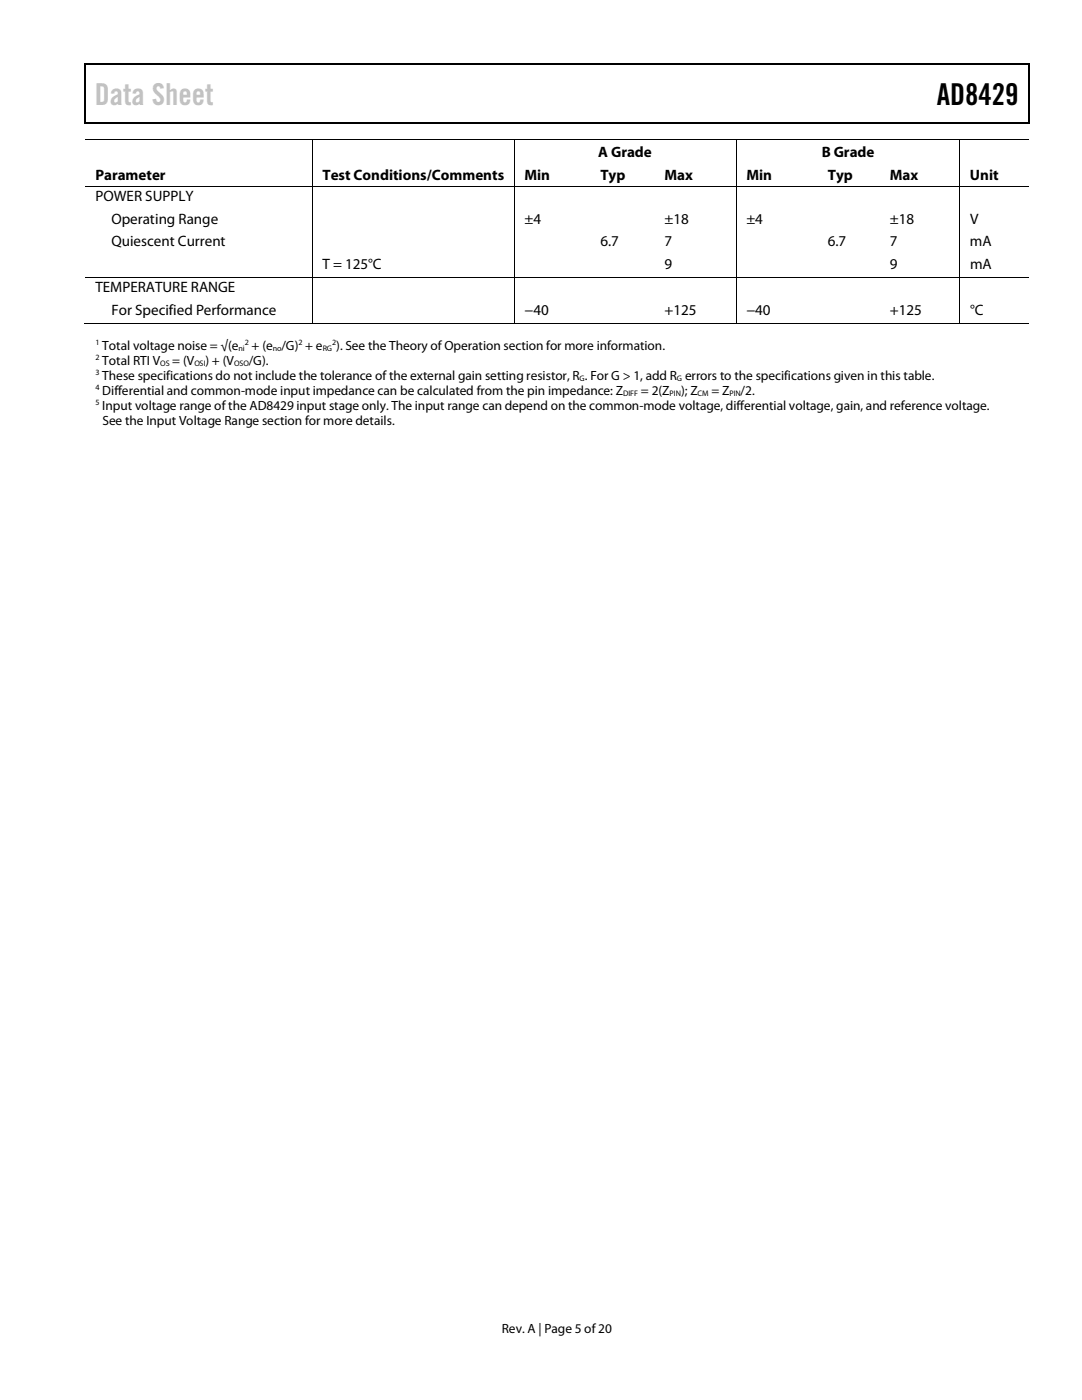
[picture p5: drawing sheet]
<svg xmlns="http://www.w3.org/2000/svg" width="216mm" height="279mm" viewBox="0 0 216 279" stroke-linecap="round" stroke-linejoin="round" font-family="sans-serif">
<defs><g id="words">
<text font-size="6" fill="#c1c1c1" x="18.9" y="20.9">Data Sheet</text>
<text font-size="6" x="186.9" y="20.9">AD8429</text>
<g font-size="3">
<text x="19" y="35.9">Parameter</text>
<text x="64.3" y="35.9">Test Conditions/Comments</text>
<text x="104.6" y="35.9">Min</text>
<text x="119.4" y="31.4">A Grade</text>
<text x="119.8" y="35.9">Typ</text>
<text x="132.6" y="35.9">Max</text>
<text x="148.9" y="35.9">Min</text>
<text x="164" y="31.4">B Grade</text>
<text x="165.2" y="35.9">Typ</text>
<text x="177.5" y="35.9">Max</text>
<text x="193.5" y="35.9">Unit</text>
<text x="19" y="40.2">POWER SUPPLY</text>
<text x="22.2" y="44.7">Operating Range</text>
<text x="104.6" y="44.7">±4</text>
<text x="132.6" y="44.7">±18</text>
<text x="148.9" y="44.7">±4</text>
<text x="177.6" y="44.7">±18</text>
<text x="193.6" y="44.7">V</text>
<text x="22.2" y="49.1">Quiescent Current</text>
<text x="64.3" y="53.6">T = 125°C</text>
<text x="119.8" y="49.1">6.7</text>
<text x="132.6" y="49.1">7</text>
<text x="132.6" y="53.6">9</text>
<text x="165.2" y="49.1">6.7</text>
<text x="177.5" y="49.1">7</text>
<text x="177.5" y="53.6">9</text>
<text x="193.5" y="49.1">mA</text>
<text x="193.6" y="53.6">mA</text>
<text x="19" y="58.3">TEMPERATURE RANGE</text>
<text x="22.2" y="62.8">For Specified Performance</text>
<text x="104.6" y="62.8">−40</text>
<text x="132.6" y="62.8">+125</text>
<text x="148.9" y="62.8">−40</text>
<text x="177.6" y="62.8">+125</text>
<text x="193.6" y="62.8">°C</text>
</g>
<g font-size="2.7">
<text x="20.4" y="69.8">Total voltage noise = √(e</text>
<text x="50.2" y="69.8">+ (e /G) + e</text>
<text x="67.1" y="69.8">). See the Theory of Operation section for more information.</text>
<text x="20.4" y="72.8">Total RTI V</text>
<text x="20.4" y="75.8">These specifications do not include the tolerance of the external gain setting resistor, R . For G &gt; 1, add R errors to the specifications given in this table.</text>
<text x="34.4" y="72.8">= (V</text>
<text x="41" y="72.8">) + (V</text>
<text x="49.7" y="72.8">/G).</text>
<text x="20.4" y="78.8">Differential and common-mode input impedance can be calculated from the pin impedance: Z</text>
<text x="20.4" y="81.8">Input voltage range of the AD8429 input stage only. The input range can depend on the common-mode voltage, differential voltage, gain, and reference voltage.</text>
<text x="127.9" y="78.8">= 2(Z</text>
<text x="135.9" y="78.8">); Z</text>
<text x="141.9" y="78.8">= Z</text>
<text x="147.8" y="78.8">/2.</text>
<text x="20.4" y="84.8">See the Input Voltage Range section for more details.</text>
<text x="100.1" y="266">Rev. A | Page 5 of20</text>
</g>
<g font-size="1.6">
<text x="19" y="68.9">1</text>
<text x="19" y="71.9">2</text>
<text x="47.6" y="70">ni</text>
<text x="48.9" y="68.9">2</text>
<text x="54.4" y="70">no</text>
<text x="59.6" y="68.9">2</text>
<text x="64.4" y="70">RG</text>
<text x="66.3" y="68.9">2</text>
<text x="19" y="74.9">3</text>
<text x="19" y="77.9">4</text>
<text x="32" y="73">OS</text>
<text x="38.8" y="73">OSI</text>
<text x="46.7" y="73">OSO</text>
<text x="115.7" y="76">G</text>
<text x="135.1" y="76">G</text>
<text x="19" y="80.9">5</text>
<text x="124.4" y="79">DIFF</text>
<text x="133.6" y="79">PIN</text>
<text x="139.2" y="79">CM</text>
<text x="145.6" y="79">PIN</text>
</g>
</g></defs>
<g fill="#000">
<path d="M16.9 12.7h.2v1h-.2zM16.9 12.7h.2v.3h-.2zM82.5 12.7h.3v.3h-.3zM205.1 12.7h.3v1h-.3zM205.1 12.7h.3v.3h-.3zM16.9 24.4h.2v.2h-.2zM62.2 27.9h.2v.1h-.2zM62.2 37h.2v.2h-.2zM82.3 24.4h.2v.2h-.2zM102.5 27.9h.2v.1h-.2zM102.5 37h.2v.2h-.2zM117.8 37h.1v.2h-.1z"/>
<path d="M130.6 37h.2v.2h-.2zM146.8 27.9h.2v.1h-.2zM146.8 37h.2v.2h-.2zM163.2 37h.1v.2h-.1zM175.5 37h.2v.2h-.2zM191.4 27.9h.2v.1h-.2zM191.4 37h.2v.2h-.2zM205.1 24.4h.3v.2h-.3zM62.2 55.2h.2v.2h-.2zM102.5 55.2h.2v.2h-.2zM117.8 55.2h.1v.2h-.1zM130.6 55.2h.2v.2h-.2z"/>
<path d="M146.8 55.2h.2v.2h-.2zM163.2 55.2h.1v.2h-.1zM175.5 55.2h.2v.2h-.2zM191.4 55.2h.2v.2h-.2zM62.2 64.4h.2v.2h-.2zM102.5 64.4h.2v.2h-.2zM117.5 64.4h.2v.2h-.2zM130.3 64.4h.2v.2h-.2zM146.8 64.4h.2v.2h-.2zM162.9 64.4h.2v.2h-.2zM175.3 64.4h.1v.2h-.1zM191.4 64.4h.2v.2h-.2z"/>
</g>
<path d="M17 13.7v10.7M17.1 12.8h65.4M82.8 12.8h122.3M205.2 13.7v10.7M17.1 24.5h188" fill="none" stroke="#000" stroke-width=".25"/>
<g fill="none" stroke="#000" stroke-width=".2">
<path d="M17 27.9h45.2M17 37.1h45.2M62.3 28v9M62.3 37.2v18M62.4 27.9h40.1M62.4 37.1h40.1M102.6 28v9M102.6 37.2v18M102.7 27.9h44.1M102.7 37.1h15.1M117.9 37.1h12.7M130.8 37.1h16"/>
<path d="M146.9 28v9M146.9 37.2v18M147 27.9h44.4M147 37.1h16.2M163.3 37.1h12.2M175.7 37.1h15.7M191.5 28v9M191.5 37.2v18M191.6 27.9h13.6M191.6 37.1h13.6M17 55.3h45.2M62.3 55.4v9"/>
<path d="M62.4 55.3h40.1M102.6 55.4v9M102.7 55.3h15.1M117.9 55.3h12.7M130.8 55.3h16M146.9 55.4v9M147 55.3h16.2M163.3 55.3h12.2M175.7 55.3h15.7M191.5 55.4v9M191.6 55.3h13.6M16.8 64.5h45.4"/>
<path d="M62.4 64.5h40.1M102.7 64.5h44.1M147 64.5h44.4M191.6 64.5h13.6"/>
</g>
<use href="#words"/>
</svg>
